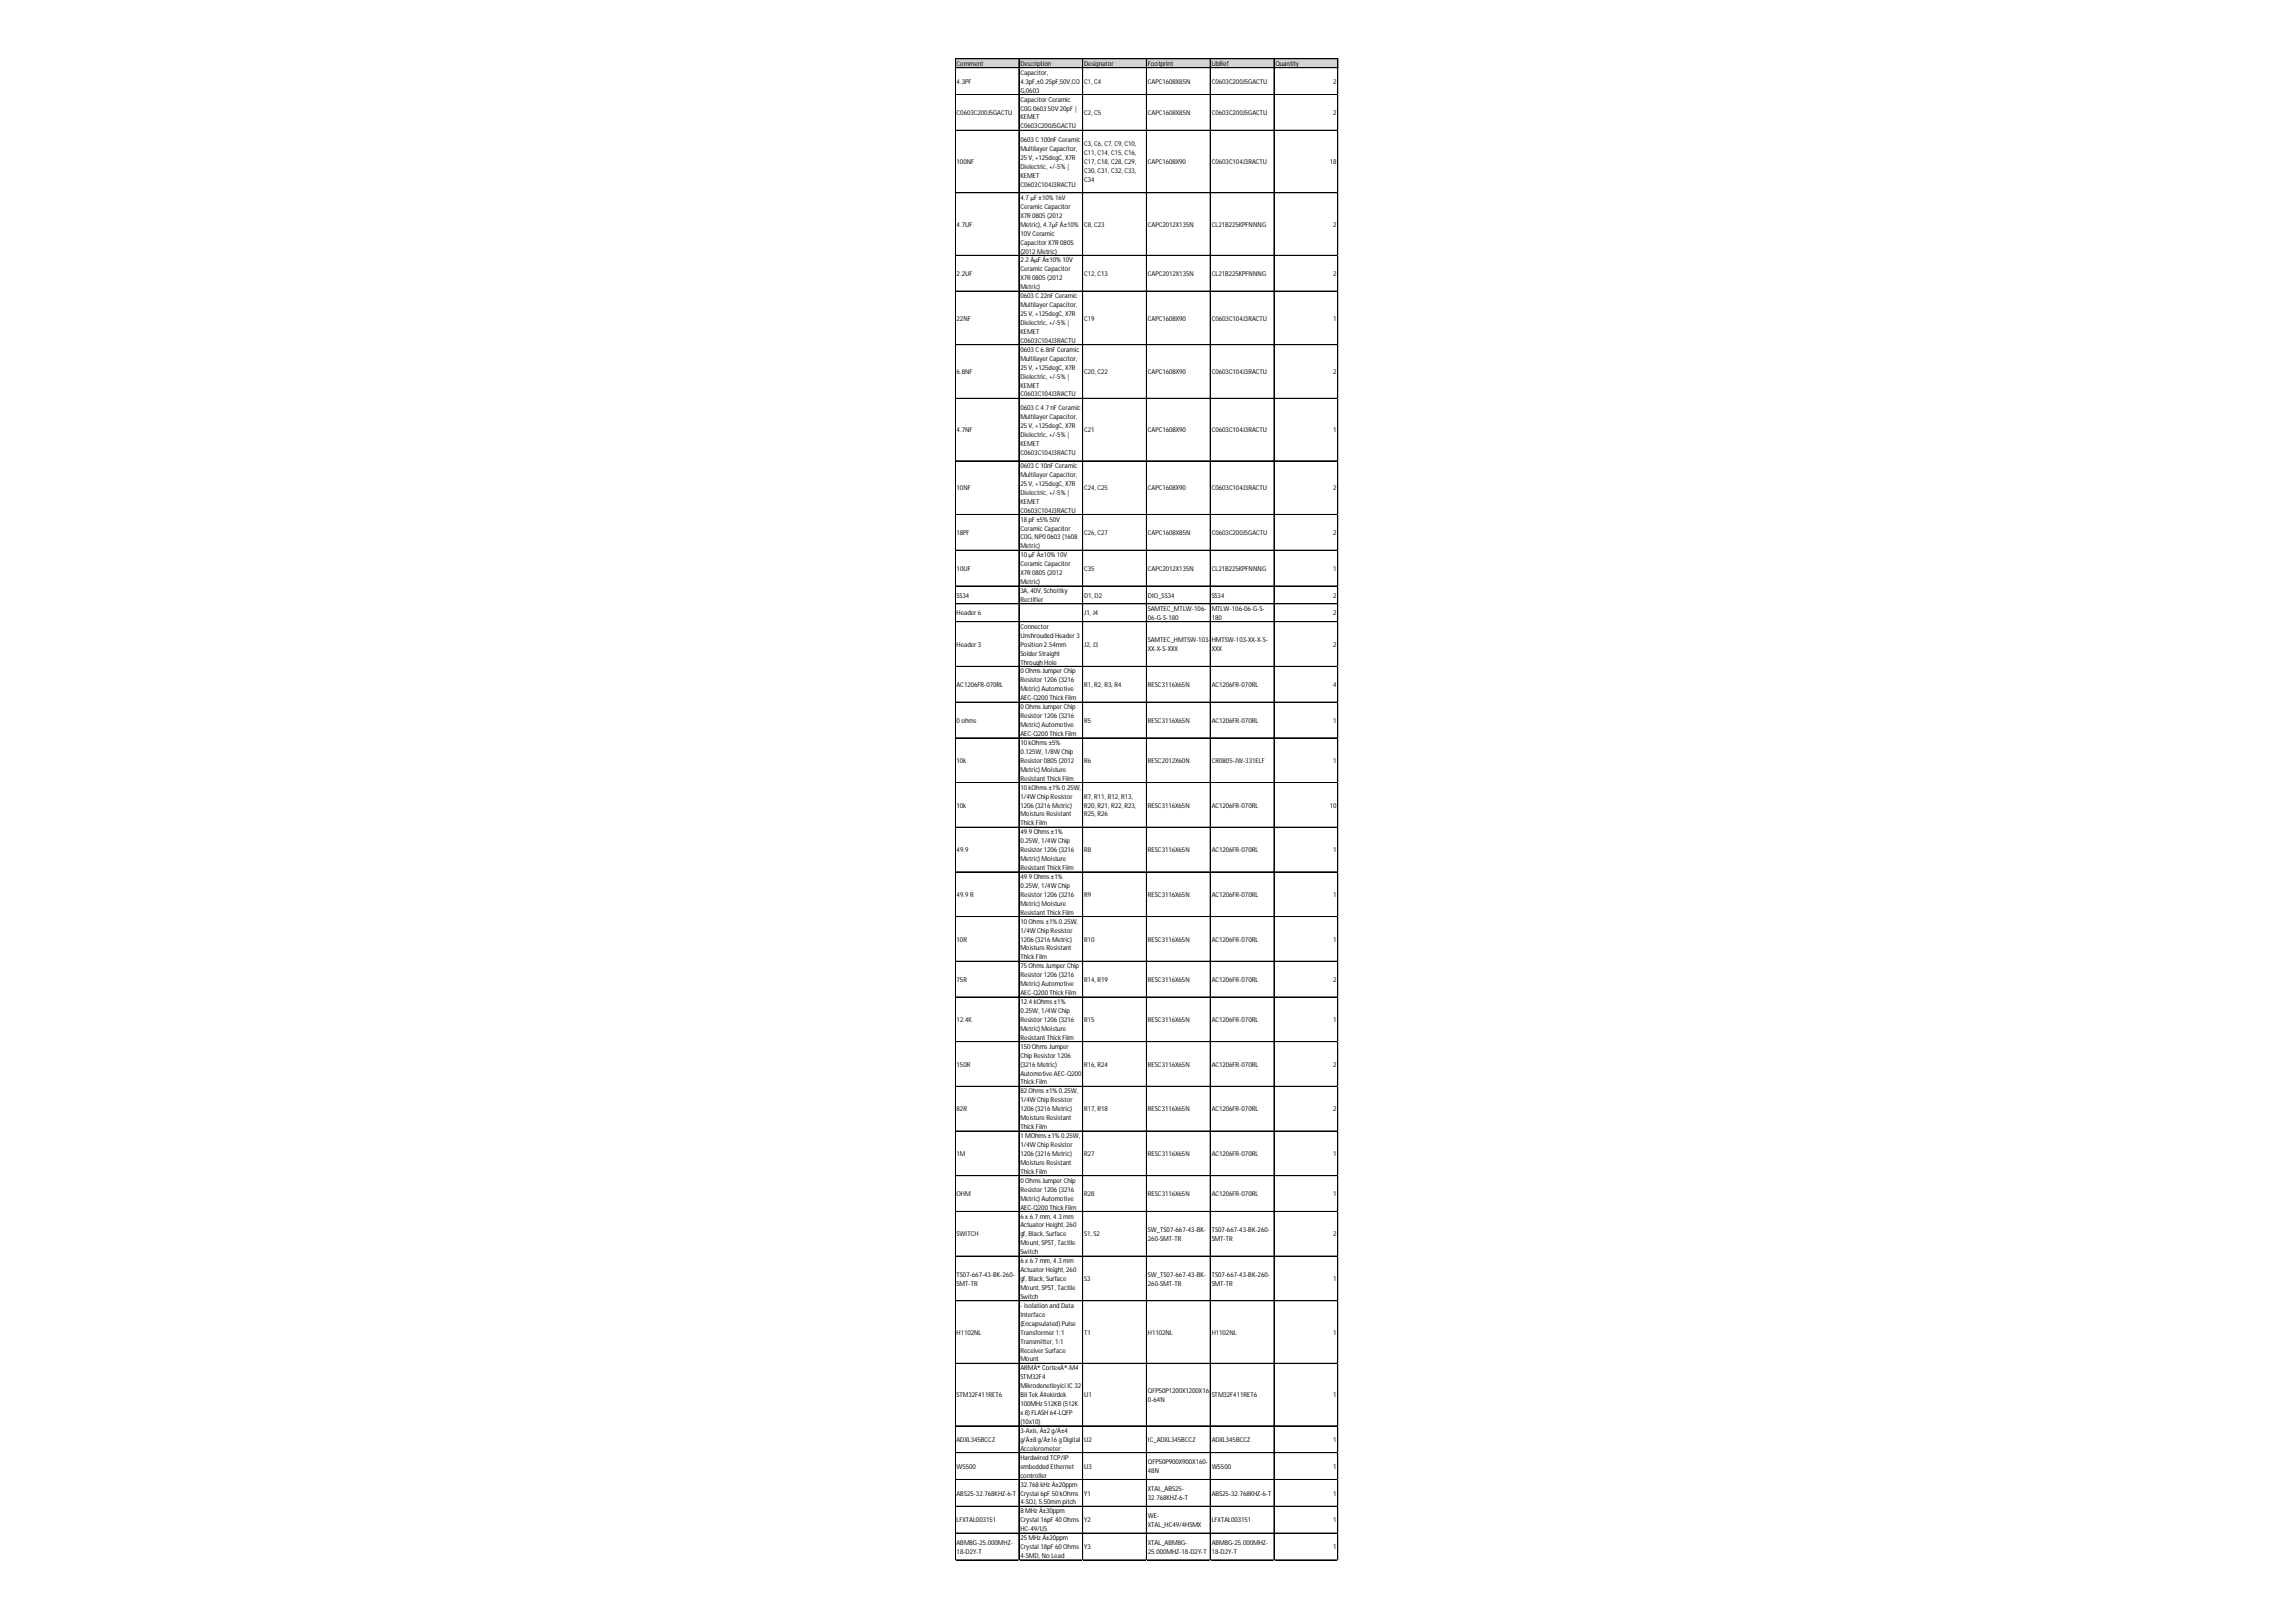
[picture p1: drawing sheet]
<svg xmlns="http://www.w3.org/2000/svg" width="297mm" height="210mm" viewBox="0 0 297 210" stroke-linecap="round" stroke-linejoin="round" font-family="sans-serif">
<defs><g id="words">
<g font-size=".9">
<text x="123.8" y="8.5">Comment</text>
<text x="123.8" y="10.8">4.3PF</text>
<text x="132" y="8.5">Description</text>
<text x="132" y="9.7">Capacitor,</text>
<text x="132" y="10.8">4.3pF,±0.25pF,50V,CO</text>
<text x="132" y="12">G,0603</text>
<text x="140.3" y="8.5">Designator</text>
<text x="140.3" y="10.8">C1, C4</text>
<text x="148.5" y="8.5">Footprint</text>
<text x="148.5" y="10.8">CAPC1608X85N</text>
<text x="156.8" y="8.5">LibRef</text>
<text x="156.8" y="10.8">C0603C200J5GACTU</text>
<text x="165" y="8.5">Quantity</text>
<text x="172.5" y="10.8">2</text>
<text x="123.8" y="14.9">C0603C200J5GACTU</text>
<text x="132" y="13.2">Capacitor Ceramic</text>
<text x="132" y="14.3">C0G 0603 50V 20pF |</text>
<text x="132" y="15.5">KEMET</text>
<text x="132" y="16.6">C0603C200J5GACTU</text>
<text x="140.3" y="14.9">C2, C5</text>
<text x="148.5" y="14.9">CAPC1608X85N</text>
<text x="156.8" y="14.9">C0603C200J5GACTU</text>
<text x="172.5" y="14.9">2</text>
<text x="123.8" y="21.2">100NF</text>
<text x="132" y="18.4">0603 C 100nF Ceramic</text>
<text x="132" y="19.5">Multilayer Capacitor,</text>
<text x="132" y="20.7">25 V, +125degC, X7R</text>
<text x="132" y="21.8">Dielectric, +/-5% |</text>
<text x="132" y="23">KEMET</text>
<text x="140.3" y="18.9">C3, C6, C7, C9, C10,</text>
<text x="140.3" y="20.1">C11, C14, C15, C16,</text>
<text x="140.3" y="21.2">C17, C18, C28, C29,</text>
<text x="140.3" y="22.4">C30, C31, C32, C33,</text>
<text x="140.3" y="23.6">C34</text>
<text x="148.5" y="21.2">CAPC1608X90</text>
<text x="156.8" y="21.2">C0603C104J3RACTU</text>
<text x="172.1" y="21.2">18</text>
<text x="123.8" y="29.3">4.7UF</text>
<text x="132" y="24.1">C0603C104J3RACTU</text>
<text x="132" y="25.9">4.7 µF ±10% 16V</text>
<text x="132" y="27">Ceramic Capacitor</text>
<text x="132" y="28.2">X7R 0805 (2012</text>
<text x="132" y="29.3">Metric), 4.7µF Â±10%</text>
<text x="140.3" y="29.3">C8, C23</text>
<text x="148.5" y="29.3">CAPC2012X135N</text>
<text x="156.8" y="29.3">CL21B225KPFNNNG</text>
<text x="172.5" y="29.3">2</text>
<text x="123.8" y="35.7">2.2UF</text>
<text x="132" y="30.5">10V Ceramic</text>
<text x="132" y="31.7">Capacitor X7R 0805</text>
<text x="132" y="32.8">(2012 Metric)</text>
<text x="132" y="34">2.2 ÂµF Â±10% 10V</text>
<text x="132" y="35.1">Ceramic Capacitor</text>
<text x="140.3" y="35.7">C12, C13</text>
<text x="148.5" y="35.7">CAPC2012X135N</text>
<text x="156.8" y="35.7">CL21B225KPFNNNG</text>
<text x="172.5" y="35.7">2</text>
<text x="123.8" y="41.5">22NF</text>
<text x="132" y="36.3">X7R 0805 (2012</text>
<text x="132" y="37.4">Metric)</text>
<text x="132" y="38.6">0603 C 22nF Ceramic</text>
<text x="132" y="39.7">Multilayer Capacitor,</text>
<text x="132" y="40.9">25 V, +125degC, X7R</text>
<text x="140.3" y="41.5">C19</text>
<text x="148.5" y="41.5">CAPC1608X90</text>
<text x="156.8" y="41.5">C0603C104J3RACTU</text>
<text x="172.5" y="41.5">1</text>
<text x="132" y="42.1">Dielectric, +/-5% |</text>
<text x="132" y="43.2">KEMET</text>
<text x="132" y="44.4">C0603C104J3RACTU</text>
<text x="132" y="45.5">0603 C 6.8nF Ceramic</text>
<text x="132" y="46.7">Multilayer Capacitor,</text>
<text x="132" y="47.8">25 V, +125degC, X7R</text>
<text x="123.8" y="48.4">6.8NF</text>
<text x="132" y="49">Dielectric, +/-5% |</text>
<text x="132" y="50.2">KEMET</text>
<text x="132" y="51.3">C0603C104J3RACTU</text>
<text x="132" y="53">0603 C 4.7 nF Ceramic</text>
<text x="140.3" y="48.4">C20, C22</text>
<text x="148.5" y="48.4">CAPC1608X90</text>
<text x="156.8" y="48.4">C0603C104J3RACTU</text>
<text x="172.5" y="48.4">2</text>
<text x="123.8" y="55.9">4.7NF</text>
<text x="132" y="54.2">Multilayer Capacitor,</text>
<text x="132" y="55.4">25 V, +125degC, X7R</text>
<text x="132" y="56.5">Dielectric, +/-5% |</text>
<text x="132" y="57.7">KEMET</text>
<text x="132" y="58.8">C0603C104J3RACTU</text>
<text x="140.3" y="55.9">C21</text>
<text x="148.5" y="55.9">CAPC1608X90</text>
<text x="156.8" y="55.9">C0603C104J3RACTU</text>
<text x="172.5" y="55.9">1</text>
<text x="123.8" y="63.5">10NF</text>
<text x="132" y="60.6">0603 C 10nF Ceramic</text>
<text x="132" y="61.7">Multilayer Capacitor,</text>
<text x="132" y="62.9">25 V, +125degC, X7R</text>
<text x="132" y="64">Dielectric, +/-5% |</text>
<text x="132" y="65.2">KEMET</text>
<text x="140.3" y="63.5">C24, C25</text>
<text x="148.5" y="63.5">CAPC1608X90</text>
<text x="156.8" y="63.5">C0603C104J3RACTU</text>
<text x="172.5" y="63.5">2</text>
<text x="123.8" y="69.2">18PF</text>
<text x="132" y="66.3">C0603C104J3RACTU</text>
<text x="132" y="67.5">18 pF ±5% 50V</text>
<text x="132" y="68.7">Ceramic Capacitor</text>
<text x="132" y="69.8">C0G, NP0 0603 (1608</text>
<text x="132" y="71">Metric)</text>
<text x="140.3" y="69.2">C26, C27</text>
<text x="148.5" y="69.2">CAPC1608X85N</text>
<text x="156.8" y="69.2">C0603C200J5GACTU</text>
<text x="172.5" y="69.2">2</text>
<text x="123.8" y="73.9">10UF</text>
<text x="123.8" y="77.3">SS34</text>
<text x="132" y="72.1">10 µF Â±10% 10V</text>
<text x="132" y="73.3">Ceramic Capacitor</text>
<text x="132" y="74.4">X7R 0805 (2012</text>
<text x="132" y="75.6">Metric)</text>
<text x="132" y="76.7">3A, 40V, Schottky</text>
<text x="132" y="77.9">Rectifier</text>
<text x="140.3" y="73.9">C35</text>
<text x="140.3" y="77.3">D1, D2</text>
<text x="148.5" y="73.9">CAPC2012X135N</text>
<text x="148.5" y="77.3">DIO_SS34</text>
<text x="156.8" y="73.9">CL21B225KPFNNNG</text>
<text x="156.8" y="77.3">SS34</text>
<text x="172.5" y="73.9">1</text>
<text x="172.5" y="77.3">2</text>
<text x="123.8" y="79.6">Header 6</text>
<text x="123.8" y="83.7">Header 3</text>
<text x="132" y="81.4">Connector</text>
<text x="132" y="82.5">Unshrouded Header 3</text>
<text x="132" y="83.7">Position 2.54mm</text>
<text x="140.3" y="79.6">J1, J4</text>
<text x="140.3" y="83.7">J2, J3</text>
<text x="148.5" y="79.1">SAMTEC_MTLW-106-</text>
<text x="148.5" y="80.2">06-G-S-180</text>
<text x="148.5" y="83.1">SAMTEC_HMTSW-103-</text>
<text x="156.8" y="79.1">MTLW-106-06-G-S-</text>
<text x="156.8" y="80.2">180</text>
<text x="156.8" y="83.1">HMTSW-103-XX-X-S-</text>
<text x="172.5" y="79.6">2</text>
<text x="172.5" y="83.7">2</text>
<text x="123.8" y="88.9">AC1206FR-070RL</text>
<text x="132" y="84.8">Solder Straight</text>
<text x="132" y="86">Through Hole</text>
<text x="132" y="87.2">0 Ohms Jumper Chip</text>
<text x="132" y="88.3">Resistor 1206 (3216</text>
<text x="132" y="89.5">Metric) Automotive</text>
<text x="140.3" y="88.9">R1, R2, R3, R4</text>
<text x="148.5" y="84.3">XX-X-S-XXX</text>
<text x="148.5" y="88.9">RESC3116X65N</text>
<text x="156.8" y="84.3">XXX</text>
<text x="156.8" y="88.9">AC1206FR-070RL</text>
<text x="172.5" y="88.9">4</text>
<text x="123.8" y="93.5">0 ohms</text>
<text x="132" y="90.6">AEC-Q200 Thick Film</text>
<text x="132" y="91.8">0 Ohms Jumper Chip</text>
<text x="132" y="92.9">Resistor 1206 (3216</text>
<text x="132" y="94.1">Metric) Automotive</text>
<text x="132" y="95.2">AEC-Q200 Thick Film</text>
<text x="140.3" y="93.5">R5</text>
<text x="148.5" y="93.5">RESC3116X65N</text>
<text x="156.8" y="93.5">AC1206FR-070RL</text>
<text x="172.5" y="93.5">1</text>
<text x="123.8" y="98.7">10k</text>
<text x="132" y="96.4">10 kOhms ±5%</text>
<text x="132" y="97.6">0.125W, 1/8W Chip</text>
<text x="132" y="98.7">Resistor 0805 (2012</text>
<text x="132" y="99.9">Metric) Moisture</text>
<text x="132" y="101">Resistant Thick Film</text>
<text x="140.3" y="98.7">R6</text>
<text x="148.5" y="98.7">RESC2012X60N</text>
<text x="156.8" y="98.7">CR0805-JW-331ELF</text>
<text x="172.5" y="98.7">1</text>
<text x="123.8" y="104.5">10k</text>
<text x="132" y="102.2">10 kOhms ±1% 0.25W,</text>
<text x="132" y="103.3">1/4W Chip Resistor</text>
<text x="132" y="104.5">1206 (3216 Metric)</text>
<text x="132" y="105.7">Moisture Resistant</text>
<text x="132" y="106.8">Thick Film</text>
<text x="132" y="108">49.9 Ohms ±1%</text>
<text x="140.3" y="103.3">R7, R11, R12, R13,</text>
<text x="140.3" y="104.5">R20, R21, R22, R23,</text>
<text x="140.3" y="105.7">R25, R26</text>
<text x="148.5" y="104.5">RESC3116X65N</text>
<text x="156.8" y="104.5">AC1206FR-070RL</text>
<text x="172.1" y="104.5">10</text>
<text x="123.8" y="110.3">49.9</text>
<text x="132" y="109.1">0.25W, 1/4W Chip</text>
<text x="132" y="110.3">Resistor 1206 (3216</text>
<text x="132" y="111.4">Metric) Moisture</text>
<text x="132" y="112.6">Resistant Thick Film</text>
<text x="132" y="113.7">49.9 Ohms ±1%</text>
<text x="140.3" y="110.3">R8</text>
<text x="148.5" y="110.3">RESC3116X65N</text>
<text x="156.8" y="110.3">AC1206FR-070RL</text>
<text x="172.5" y="110.3">1</text>
<text x="123.8" y="116.1">49.9 R</text>
<text x="132" y="114.9">0.25W, 1/4W Chip</text>
<text x="132" y="116.1">Resistor 1206 (3216</text>
<text x="132" y="117.2">Metric) Moisture</text>
<text x="132" y="118.4">Resistant Thick Film</text>
<text x="132" y="119.5">10 Ohms ±1% 0.25W,</text>
<text x="140.3" y="116.1">R9</text>
<text x="148.5" y="116.1">RESC3116X65N</text>
<text x="156.8" y="116.1">AC1206FR-070RL</text>
<text x="172.5" y="116.1">1</text>
<text x="123.8" y="121.8">10R</text>
<text x="132" y="120.7">1/4W Chip Resistor</text>
<text x="132" y="121.8">1206 (3216 Metric)</text>
<text x="132" y="123">Moisture Resistant</text>
<text x="132" y="124.2">Thick Film</text>
<text x="132" y="125.3">75 Ohms Jumper Chip</text>
<text x="140.3" y="121.8">R10</text>
<text x="148.5" y="121.8">RESC3116X65N</text>
<text x="156.8" y="121.8">AC1206FR-070RL</text>
<text x="172.5" y="121.8">1</text>
<text x="123.8" y="127">75R</text>
<text x="132" y="126.5">Resistor 1206 (3216</text>
<text x="132" y="127.6">Metric) Automotive</text>
<text x="132" y="128.8">AEC-Q200 Thick Film</text>
<text x="132" y="129.9">12.4 kOhms ±1%</text>
<text x="132" y="131.1">0.25W, 1/4W Chip</text>
<text x="140.3" y="127">R14, R19</text>
<text x="148.5" y="127">RESC3116X65N</text>
<text x="156.8" y="127">AC1206FR-070RL</text>
<text x="172.5" y="127">2</text>
<text x="123.8" y="132.2">12.4K</text>
<text x="132" y="132.2">Resistor 1206 (3216</text>
<text x="132" y="133.4">Metric) Moisture</text>
<text x="132" y="134.6">Resistant Thick Film</text>
<text x="132" y="135.7">150 Ohms Jumper</text>
<text x="132" y="136.9">Chip Resistor 1206</text>
<text x="140.3" y="132.2">R15</text>
<text x="148.5" y="132.2">RESC3116X65N</text>
<text x="156.8" y="132.2">AC1206FR-070RL</text>
<text x="172.5" y="132.2">1</text>
<text x="123.8" y="138">150R</text>
<text x="123.8" y="143.8">82R</text>
<text x="132" y="138">(3216 Metric)</text>
<text x="132" y="139.2">Automotive AEC-Q200</text>
<text x="132" y="140.3">Thick Film</text>
<text x="132" y="141.5">82 Ohms ±1% 0.25W,</text>
<text x="132" y="142.7">1/4W Chip Resistor</text>
<text x="132" y="143.8">1206 (3216 Metric)</text>
<text x="140.3" y="138">R16, R24</text>
<text x="140.3" y="143.8">R17, R18</text>
<text x="148.5" y="138">RESC3116X65N</text>
<text x="148.5" y="143.8">RESC3116X65N</text>
<text x="156.8" y="138">AC1206FR-070RL</text>
<text x="156.8" y="143.8">AC1206FR-070RL</text>
<text x="172.5" y="138">2</text>
<text x="172.5" y="143.8">2</text>
<text x="123.8" y="149.6">1M</text>
<text x="132" y="145">Moisture Resistant</text>
<text x="132" y="146.1">Thick Film</text>
<text x="132" y="147.3">1 MOhms ±1% 0.25W,</text>
<text x="132" y="148.4">1/4W Chip Resistor</text>
<text x="132" y="149.6">1206 (3216 Metric)</text>
<text x="140.3" y="149.6">R27</text>
<text x="148.5" y="149.6">RESC3116X65N</text>
<text x="156.8" y="149.6">AC1206FR-070RL</text>
<text x="172.5" y="149.6">1</text>
<text x="123.8" y="154.8">OHM</text>
<text x="132" y="150.8">Moisture Resistant</text>
<text x="132" y="151.9">Thick Film</text>
<text x="132" y="153.1">0 Ohms Jumper Chip</text>
<text x="132" y="154.2">Resistor 1206 (3216</text>
<text x="132" y="155.4">Metric) Automotive</text>
<text x="140.3" y="154.8">R28</text>
<text x="148.5" y="154.8">RESC3116X65N</text>
<text x="156.8" y="154.8">AC1206FR-070RL</text>
<text x="172.5" y="154.8">1</text>
<text x="123.8" y="160">SWITCH</text>
<text x="132" y="156.5">AEC-Q200 Thick Film</text>
<text x="132" y="157.7">6 x 6.7 mm, 4.3 mm</text>
<text x="132" y="158.8">Actuator Height, 260</text>
<text x="132" y="160">gf, Black, Surface</text>
<text x="132" y="161.2">Mount, SPST, Tactile</text>
<text x="140.3" y="160">S1, S2</text>
<text x="148.5" y="159.4">SW_TS07-667-43-BK-</text>
<text x="148.5" y="160.6">260-SMT-TR</text>
<text x="156.8" y="159.4">TS07-667-43-BK-260-</text>
<text x="156.8" y="160.6">SMT-TR</text>
<text x="172.5" y="160">2</text>
<text x="123.8" y="165.2">TS07-667-43-BK-260-</text>
<text x="123.8" y="166.4">SMT-TR</text>
<text x="132" y="162.3">Switch</text>
<text x="132" y="163.5">6 x 6.7 mm, 4.3 mm</text>
<text x="132" y="164.6">Actuator Height, 260</text>
<text x="132" y="165.8">gf, Black, Surface</text>
<text x="132" y="166.9">Mount, SPST, Tactile</text>
<text x="140.3" y="165.8">S3</text>
<text x="148.5" y="165.2">SW_TS07-667-43-BK-</text>
<text x="148.5" y="166.4">260-SMT-TR</text>
<text x="156.8" y="165.2">TS07-667-43-BK-260-</text>
<text x="156.8" y="166.4">SMT-TR</text>
<text x="172.5" y="165.8">1</text>
<text x="123.8" y="172.7">H1102NL</text>
<text x="132" y="168.1">Switch</text>
<text x="132" y="169.3">- Isolation and Data</text>
<text x="132" y="170.4">Interface</text>
<text x="132" y="171.6">(Encapsulated) Pulse</text>
<text x="132" y="172.7">Transformer 1:1</text>
<text x="132" y="173.9">Transmitter, 1:1</text>
<text x="140.3" y="172.7">T1</text>
<text x="148.5" y="172.7">H1102NL</text>
<text x="156.8" y="172.7">H1102NL</text>
<text x="172.5" y="172.7">1</text>
<text x="132" y="175">Receiver Surface</text>
<text x="132" y="176.2">Mount</text>
<text x="132" y="177.3">ARMÂ® CortexÂ®-M4</text>
<text x="132" y="178.5">STM32F4</text>
<text x="132" y="179.7">Mikrodenetleyici IC 32-</text>
<text x="123.8" y="180.8">STM32F411RET6</text>
<text x="132" y="180.8">Bit Tek Ã‡ekirdek</text>
<text x="132" y="182">100MHz 512KB (512K</text>
<text x="132" y="183.1">x 8) FLASH 64-LQFP</text>
<text x="132" y="184.3">(10x10)</text>
<text x="132" y="185.4">3-Axis, Â±2 g/Â±4</text>
<text x="140.3" y="180.8">U1</text>
<text x="148.5" y="180.2">QFP50P1200X1200X16</text>
<text x="148.5" y="181.4">0-64N</text>
<text x="156.8" y="180.8">STM32F411RET6</text>
<text x="172.5" y="180.8">1</text>
<text x="123.8" y="186.6">ADXL345BCCZ</text>
<text x="123.8" y="190.1">W5500</text>
<text x="132" y="186.6">g/Â±8 g/Â±16 g Digital</text>
<text x="132" y="187.8">Accelerometer</text>
<text x="132" y="188.9">Hardwired TCP/IP</text>
<text x="132" y="190.1">embedded Ethernet</text>
<text x="132" y="191.2">controller</text>
<text x="140.3" y="186.6">U2</text>
<text x="140.3" y="190.1">U3</text>
<text x="148.5" y="186.6">IC_ADXL345BCCZ</text>
<text x="148.5" y="189.5">QFP50P900X900X160-</text>
<text x="148.5" y="190.6">48N</text>
<text x="156.8" y="186.6">ADXL345BCCZ</text>
<text x="156.8" y="190.1">W5500</text>
<text x="172.5" y="186.6">1</text>
<text x="172.5" y="190.1">1</text>
<text x="123.8" y="193.5">ABS25-32.768KHZ-6-T</text>
<text x="123.8" y="197">LFXTAL003151</text>
<text x="132" y="192.4">32.768 kHz Â±20ppm</text>
<text x="132" y="193.5">Crystal 6pF 50 kOhms</text>
<text x="132" y="194.7">4-SOJ, 5.50mm pitch</text>
<text x="132" y="195.8">8 MHz Â±30ppm</text>
<text x="132" y="197">Crystal 16pF 40 Ohms</text>
<text x="140.3" y="193.5">Y1</text>
<text x="140.3" y="197">Y2</text>
<text x="148.5" y="193">XTAL_ABS25-</text>
<text x="148.5" y="194.1">32.768KHZ-6-T</text>
<text x="148.5" y="196.4">WE-</text>
<text x="148.5" y="197.6">XTAL_HC49/4HSMX</text>
<text x="156.8" y="193.5">ABS25-32.768KHZ-6-T</text>
<text x="156.8" y="197">LFXTAL003151</text>
<text x="172.5" y="193.5">1</text>
<text x="172.5" y="197">1</text>
<text x="123.8" y="199.9">ABM8G-25.000MHZ-</text>
<text x="123.8" y="201">18-D2Y-T</text>
<text x="132" y="198.2">HC-49/US</text>
<text x="132" y="199.3">25 MHz Â±20ppm</text>
<text x="132" y="200.5">Crystal 18pF 60 Ohms</text>
<text x="132" y="201.6">4-SMD, No Lead</text>
<text x="140.3" y="200.5">Y3</text>
<text x="148.5" y="199.9">XTAL_ABM8G-</text>
<text x="148.5" y="201">25.000MHZ-18-D2Y-T</text>
<text x="156.8" y="199.9">ABM8G-25.000MHZ-</text>
<text x="156.8" y="201">18-D2Y-T</text>
<text x="172.5" y="200.5">1</text>
</g>
</g></defs>
<path d="M123.6 7.6h49.6v1.2h-49.6z" fill="#d3d3d3"/>
<g fill="none" stroke="#000" stroke-width=".13">
<path d="M123.6 7.6v194.3M123.6 7.6h49.5M123.6 8.8h49.5M123.6 12.2h49.5M123.6 12.3h49.5M123.6 16.9h49.5M131.8 7.7v194.2M140.1 7.7v194.2M148.3 7.7v194.2M156.6 7.7v194.2M164.8 7.7v194.2M173.1 7.7v194.2"/>
<path d="M123.6 24.9h49.5M123.6 25h49.5M123.6 33h49.5M123.6 37.7h49.5M123.6 44.6h49.5M123.6 51.5h49.5M123.6 59.6h49.5M123.6 59.7h49.5M123.6 66.6h49.5M123.6 71.2h49.5M123.6 75.8h49.5M123.6 78.1h49.5"/>
<path d="M123.6 78.2h49.5M123.6 80.5h49.5M123.6 86.2h49.5M123.6 86.3h49.5M123.6 90.9h49.5M123.6 95.5h49.5M123.6 101.3h49.5M123.6 107h49.5M123.6 112.8h49.5M123.6 112.9h49.5M123.6 118.6h49.5M123.6 124.4h49.5"/>
<path d="M123.6 129h49.5M123.6 134.8h49.5M123.6 140.6h49.5M123.6 146.4h49.5M123.6 152.1h49.5M123.6 152.2h49.5M123.6 156.8h49.5M123.6 162.5h49.5M123.6 168.3h49.5M123.6 168.4h49.5M123.6 176.4h49.5M123.6 184.5h49.5"/>
<path d="M123.6 188h49.5M123.6 191.5h49.5M123.6 194.9h49.5M123.6 198.4h49.5M123.6 201.9h49.5"/>
</g>
<path d="M123.6 201.9v.1" fill="none" stroke="#d4d4d4" stroke-width=".13"/>
<path d="M123.6 201.9v.1z" fill="#d4d4d4"/>
<path d="M131.8 201.9v.1" fill="none" stroke="#d4d4d4" stroke-width=".13"/>
<path d="M131.8 201.9l.1 .1z" fill="#d4d4d4"/>
<path d="M140.1 201.9v.1" fill="none" stroke="#d4d4d4" stroke-width=".13"/>
<path d="M140.1 201.9v.1z" fill="#d4d4d4"/>
<path d="M148.3 201.9v.1" fill="none" stroke="#d4d4d4" stroke-width=".13"/>
<path d="M148.3 201.9l.1 .1z" fill="#d4d4d4"/>
<path d="M156.6 201.9v.1" fill="none" stroke="#d4d4d4" stroke-width=".13"/>
<path d="M156.6 201.9v.1z" fill="#d4d4d4"/>
<path d="M164.8 201.9v.1" fill="none" stroke="#d4d4d4" stroke-width=".13"/>
<path d="M164.8 201.9l.1 .1z" fill="#d4d4d4"/>
<path d="M173.1 201.9v.1" fill="none" stroke="#d4d4d4" stroke-width=".13"/>
<path d="M173.1 201.9v.1z" fill="#d4d4d4"/>
<path d="M173.1 12.2h.1" fill="none" stroke="#d4d4d4" stroke-width=".13"/>
<path d="M173.1 12.2l.1 .1z" fill="#d4d4d4"/>
<path d="M173.1 16.9h.1" fill="none" stroke="#d4d4d4" stroke-width=".13"/>
<path d="M173.1 16.9h.1z" fill="#d4d4d4"/>
<path d="M173.1 24.9h.1" fill="none" stroke="#d4d4d4" stroke-width=".13"/>
<path d="M173.1 24.9l.1 .1z" fill="#d4d4d4"/>
<path d="M173.1 33h.1" fill="none" stroke="#d4d4d4" stroke-width=".13"/>
<path d="M173.1 33l.1 .1z" fill="#d4d4d4"/>
<path d="M173.1 37.7h.1" fill="none" stroke="#d4d4d4" stroke-width=".13"/>
<path d="M173.1 37.7h.1z" fill="#d4d4d4"/>
<path d="M173.1 44.6h.1" fill="none" stroke="#d4d4d4" stroke-width=".13"/>
<path d="M173.1 44.6l.1 .1z" fill="#d4d4d4"/>
<path d="M173.1 51.5h.1" fill="none" stroke="#d4d4d4" stroke-width=".13"/>
<path d="M173.1 51.5l.1 .1z" fill="#d4d4d4"/>
<path d="M173.1 59.6h.1" fill="none" stroke="#d4d4d4" stroke-width=".13"/>
<path d="M173.1 59.6l.1 .1z" fill="#d4d4d4"/>
<path d="M173.1 66.6h.1" fill="none" stroke="#d4d4d4" stroke-width=".13"/>
<path d="M173.1 66.6h.1z" fill="#d4d4d4"/>
<path d="M173.1 71.2h.1" fill="none" stroke="#d4d4d4" stroke-width=".13"/>
<path d="M173.1 71.2h.1z" fill="#d4d4d4"/>
<path d="M173.1 75.8h.1" fill="none" stroke="#d4d4d4" stroke-width=".13"/>
<path d="M173.1 75.8l.1 .1z" fill="#d4d4d4"/>
<path d="M173.1 78.1h.1" fill="none" stroke="#d4d4d4" stroke-width=".13"/>
<path d="M173.1 78.1l.1 .1z" fill="#d4d4d4"/>
<path d="M173.1 80.5h.1" fill="none" stroke="#d4d4d4" stroke-width=".13"/>
<path d="M173.1 80.5h.1z" fill="#d4d4d4"/>
<path d="M173.1 86.2h.1" fill="none" stroke="#d4d4d4" stroke-width=".13"/>
<path d="M173.1 86.2l.1 .1z" fill="#d4d4d4"/>
<path d="M173.1 90.9h.1" fill="none" stroke="#d4d4d4" stroke-width=".13"/>
<path d="M173.1 90.9h.1z" fill="#d4d4d4"/>
<path d="M173.1 95.5h.1" fill="none" stroke="#d4d4d4" stroke-width=".13"/>
<path d="M173.1 95.5h.1z" fill="#d4d4d4"/>
<path d="M173.1 101.3h.1" fill="none" stroke="#d4d4d4" stroke-width=".13"/>
<path d="M173.1 101.3h.1z" fill="#d4d4d4"/>
<path d="M173.1 107h.1" fill="none" stroke="#d4d4d4" stroke-width=".13"/>
<path d="M173.1 107l.1 .1z" fill="#d4d4d4"/>
<path d="M173.1 112.8h.1" fill="none" stroke="#d4d4d4" stroke-width=".13"/>
<path d="M173.1 112.8l.1 .1z" fill="#d4d4d4"/>
<path d="M173.1 118.6h.1" fill="none" stroke="#d4d4d4" stroke-width=".13"/>
<path d="M173.1 118.6l.1 .1z" fill="#d4d4d4"/>
<path d="M173.1 124.4h.1" fill="none" stroke="#d4d4d4" stroke-width=".13"/>
<path d="M173.1 124.4h.1z" fill="#d4d4d4"/>
<path d="M173.1 129h.1" fill="none" stroke="#d4d4d4" stroke-width=".13"/>
<path d="M173.1 129l.1 .1z" fill="#d4d4d4"/>
<path d="M173.1 134.8h.1" fill="none" stroke="#d4d4d4" stroke-width=".13"/>
<path d="M173.1 134.8h.1z" fill="#d4d4d4"/>
<path d="M173.1 140.6h.1" fill="none" stroke="#d4d4d4" stroke-width=".13"/>
<path d="M173.1 140.6h.1z" fill="#d4d4d4"/>
<path d="M173.1 146.4h.1" fill="none" stroke="#d4d4d4" stroke-width=".13"/>
<path d="M173.1 146.4h.1z" fill="#d4d4d4"/>
<path d="M173.1 152.1h.1" fill="none" stroke="#d4d4d4" stroke-width=".13"/>
<path d="M173.1 152.1l.1 .1z" fill="#d4d4d4"/>
<path d="M173.1 156.8h.1" fill="none" stroke="#d4d4d4" stroke-width=".13"/>
<path d="M173.1 156.8h.1z" fill="#d4d4d4"/>
<path d="M173.1 162.5h.1" fill="none" stroke="#d4d4d4" stroke-width=".13"/>
<path d="M173.1 162.5l.1 .1z" fill="#d4d4d4"/>
<path d="M173.1 168.3h.1" fill="none" stroke="#d4d4d4" stroke-width=".13"/>
<path d="M173.1 168.3l.1 .1z" fill="#d4d4d4"/>
<path d="M173.1 176.4h.1" fill="none" stroke="#d4d4d4" stroke-width=".13"/>
<path d="M173.1 176.4l.1 .1z" fill="#d4d4d4"/>
<path d="M173.1 184.5h.1" fill="none" stroke="#d4d4d4" stroke-width=".13"/>
<path d="M173.1 184.5l.1 .1z" fill="#d4d4d4"/>
<path d="M173.1 188h.1" fill="none" stroke="#d4d4d4" stroke-width=".13"/>
<path d="M173.1 188h.1z" fill="#d4d4d4"/>
<path d="M173.1 191.5h.1" fill="none" stroke="#d4d4d4" stroke-width=".13"/>
<path d="M173.1 191.5h.1z" fill="#d4d4d4"/>
<path d="M173.1 194.9h.1" fill="none" stroke="#d4d4d4" stroke-width=".13"/>
<path d="M173.1 194.9l.1 .1z" fill="#d4d4d4"/>
<path d="M173.1 198.4h.1" fill="none" stroke="#d4d4d4" stroke-width=".13"/>
<path d="M173.1 198.4h.1z" fill="#d4d4d4"/>
<path d="M173.1 201.9h.1" fill="none" stroke="#d4d4d4" stroke-width=".13"/>
<path d="M173.1 201.9h.1z" fill="#d4d4d4"/>
<use href="#words"/>
</svg>
